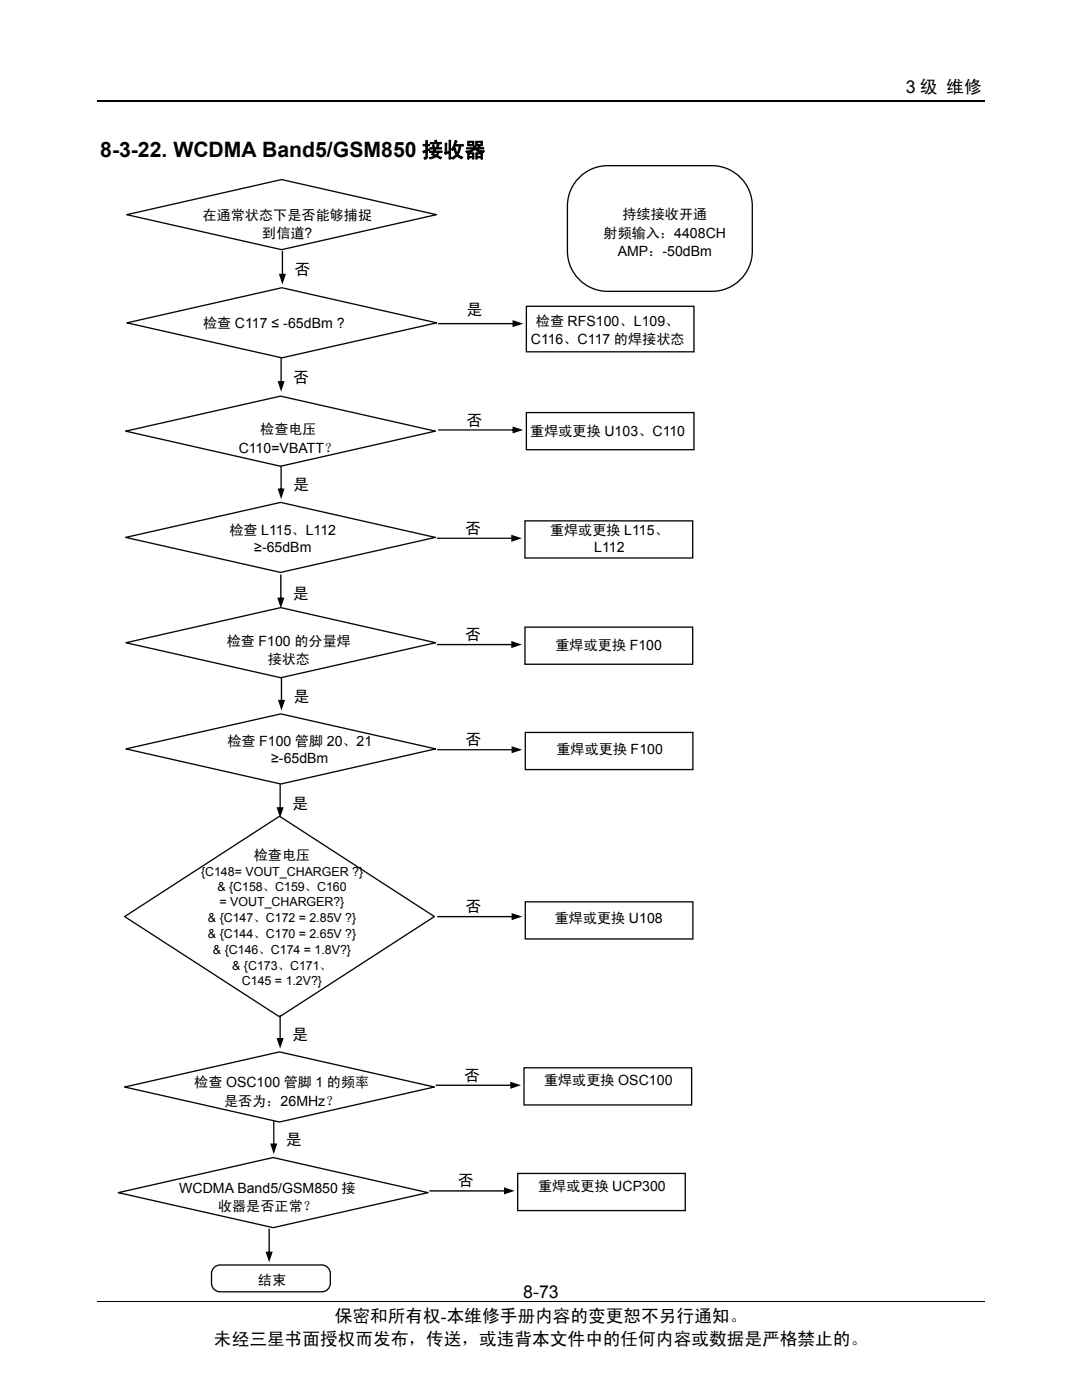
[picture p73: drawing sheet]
<svg xmlns="http://www.w3.org/2000/svg" width="216mm" height="279mm" viewBox="0 0 216 279" stroke-linecap="round" stroke-linejoin="round" font-family="sans-serif">
<defs><g id="words">
<text font-size="4.2" x="20" y="31.4">8-3-22. WCDMA Band5/GSM850 接收器</text>
<g font-size="3.5">
<text x="180.7" y="18.6">3 级 维修</text>
<text x="66.8" y="263.8">保密和所有权-本维修手册内容的变更恕不另行通知。</text>
<text x="104.4" y="259">8-73</text>
<text x="42.7" y="268.4">未经三星书面授权而发布，传送，或违背本文件中的任何内容或数据是严格禁止的。</text>
</g>
<g font-size="3.2">
<text x="58.8" y="55">否</text>
<text x="93.1" y="62.9">是</text>
<text x="58.5" y="76.3">否</text>
<text x="93.1" y="84.9">否</text>
<text x="58.5" y="97.8">是</text>
<text x="92.8" y="106.5">否</text>
<text x="58.5" y="119.6">是</text>
<text x="92.8" y="127.7">否</text>
<text x="58.6" y="140">是</text>
<text x="92.9" y="148.7">否</text>
<text x="58.3" y="161.4">是</text>
<text x="92.9" y="182">否</text>
<text x="58.3" y="207.5">是</text>
<text x="92.6" y="215.7">否</text>
<text x="57" y="228.5">是</text>
<text x="91.3" y="236.7">否</text>
</g>
<g font-size="2.8">
<text x="40.4" y="43.9">在通常状态下是否能够捕捉</text>
<text x="52.3" y="47.5">到信道?</text>
<text x="120.4" y="47.5">射频输入：4408CH</text>
<text x="124.2" y="43.8">持续接收开通</text>
<text x="123.3" y="51.1">AMP：-50dBm</text>
<text x="40.5" y="65.5">检查 C117 ≤ -65dBm ?</text>
<text x="106.9" y="65.1">检查 RFS100、L109、</text>
<text x="105.9" y="68.7">C116、C117 的焊接状态</text>
<text x="51.9" y="86.7">检查电压</text>
<text x="105.8" y="87.1">重焊或更换 U103、C110</text>
<text x="47.6" y="90.4">C110=VBATT？</text>
<text x="45.8" y="106.7">检查 L115、L112</text>
<text x="109.7" y="106.8">重焊或更换 L115、</text>
<text x="50.7" y="110.2">≥-65dBm</text>
<text x="118.6" y="110.3">L112</text>
<text x="45.3" y="128.9">检查 F100 的分量焊</text>
<text x="110.8" y="129.8">重焊或更换 F100</text>
<text x="53.4" y="132.6">接状态</text>
<text x="45.4" y="148.9">检查 F100 管脚 20、21</text>
<text x="54.1" y="152.4">≥-65dBm</text>
<text x="111" y="150.4">重焊或更换 F100</text>
<text x="50.7" y="171.7">检查电压</text>
<text x="110.7" y="184.1">重焊或更换 U108</text>
<text x="38.8" y="217">检查 OSC100 管脚 1 的频率</text>
<text x="44.7" y="220.6">是否为：26MHz？</text>
<text x="108.6" y="216.6">重焊或更换 OSC100</text>
<text x="35.8" y="238">WCDMA Band5/GSM850 接</text>
<text x="107.4" y="237.6">重焊或更换 UCP300</text>
<text x="43.5" y="241.7">收器是否正常？</text>
<text x="51.5" y="256.5">结束</text>
</g>
<g font-size="2.5">
<text x="40.1" y="174.9">{C148= VOUT_CHARGER ?}</text>
<text x="43.4" y="177.9">&amp; {C158、C159、C160</text>
<text x="41.5" y="183.9">&amp; {C147、C172 = 2.85V ?}</text>
<text x="43.8" y="180.9">= VOUT_CHARGER?}</text>
<text x="41.5" y="187.1">&amp; {C144、C170 = 2.65V ?}</text>
<text x="42.5" y="190.3">&amp; {C146、C174 = 1.8V?}</text>
<text x="46.3" y="193.5">&amp; {C173、C171、</text>
<text x="48.3" y="196.6">C145 = 1.2V?}</text>
</g>
</g></defs>
<path d="M19.5 20.1h177" fill="none" stroke="#000" stroke-width=".25"/>
<path d="M19.5 259.8h177" fill="none" stroke="#000" stroke-width=".2"/>
<path d="M25.1 128.3l30.9-7 30.9 7-30.9 7z" fill="none" stroke="#040503" stroke-width=".26"/>
<path d="M87.2 149.5h15.2l.2 .1-.2 .2h-15.1zM102.1 148.9l2.1 .7-2.1 .7z" fill="#040503"/>
<path d="M104.8 146.2h33.5v7.4h-33.5zM42.7 253l.8-.5h.4h20.3a1.72 1.72 0 0 1 1.7 1.7 3.3 3.3 0 0 1-.5 3.1l-.7 .4-.5 .1h-20.3a1.71 1.71 0 0 1-1.7-1.7 3.3 3.3 0 0 1 .5-3.1z" fill="none" stroke="#040503" stroke-width=".26"/>
<path d="M56.1 135.1l.2 .1v4.8l-.1 .2-.2-.2zM55.5 139.7h1.4l-.7 2.1z" fill="#040503"/>
<path d="M25.1 149.5l30.9-7 30.9 7-30.9 7z" fill="none" stroke="#040503" stroke-width=".26"/>
<path d="M87.2 182.8h15.2l.2 .1-.2 .2h-15.1zM102.1 182.2l2.1 .7-2.1 .7z" fill="#040503"/>
<path d="M104.8 180h33.5v7.4h-33.5z" fill="none" stroke="#040503" stroke-width=".26"/>
<path d="M53.6 245.2l.2 .1v4.8l-.1 .2-.1-.2zM53 249.8h1.4l-.7 2.1z" fill="#040503"/>
<path d="M24.9 182.9l30.9-20 30.9 20-30.9 20z" fill="none" stroke="#040503" stroke-width=".26"/>
<path d="M87 216.5h15.2l.1 .1-.1 .1h-15.2zM101.8 215.9l2.1 .7-2.1 .7z" fill="#040503"/>
<path d="M104.6 213.1h33.4v7.4h-33.4z" fill="none" stroke="#040503" stroke-width=".26"/>
<g fill="#040503">
<path d="M55.8 156.5l.2 .1v4.8l-.1 .2-.1-.2zM55.2 161.1h1.4l-.7 2.1z"/>
<path d="M55.8 202.6h.2v4.9l-.1 .1-.1-.1zM55.2 207.2h1.4l-.7 2.1z"/>
</g>
<path d="M24.9 216.9l30.9-7 30.9 7-30.9 7z" fill="none" stroke="#040503" stroke-width=".26"/>
<path d="M87.4 64.5h15.2l.2 .1-.2 .1h-15.1zM102.3 63.9l2.1 .7-2.1 .7z" fill="#040503"/>
<path d="M105 61.1h33.5v9.1h-33.5z" fill="none" stroke="#040503" stroke-width=".26"/>
<path d="M56.3 50.1l.2 .1v4.8l-.2 .1-.1-.1zM55.6 54.7h1.5l-.8 2.1z" fill="#040503"/>
<path d="M25.3 64.4l30.9-7 30.9 7-30.9 7z" fill="none" stroke="#040503" stroke-width=".26"/>
<path d="M87.4 85.7h15.2l.2 .1-.2 .1h-15.1zM102.3 85.1l2.1 .7-2.1 .7z" fill="#040503"/>
<path d="M25.1 86l30.9-6.9 30.9 6.9-30.9 7zM105 82.3h33.5v7.4h-33.5z" fill="none" stroke="#040503" stroke-width=".26"/>
<path d="M87.2 107.3h15.2l.1 .1-.1 .1h-15.2zM102 106.7l2.1 .7-2.1 .7z" fill="#040503"/>
<path d="M104.8 103.9h33.4v7.5h-33.4z" fill="none" stroke="#040503" stroke-width=".26"/>
<g fill="#040503">
<path d="M56 71.5l.2 .1v4.8l-.1 .1-.1-.1zM55.4 76.1h1.4l-.7 2.1z"/>
<path d="M56 92.9l.2 .1v4.8l-.1 .2-.1-.2zM55.4 97.5h1.4l-.7 2.1z"/>
</g>
<path d="M25.1 107.3l30.9-7 30.9 7-30.9 6.9z" fill="none" stroke="#040503" stroke-width=".26"/>
<path d="M87.2 128.5h15.2l.1 .1-.1 .2h-15.2zM102 127.9l2.1 .7-2.1 .7z" fill="#040503"/>
<path d="M104.8 125.2h33.4v7.4h-33.4z" fill="none" stroke="#040503" stroke-width=".26"/>
<g fill="#040503">
<path d="M55.9 114.7l.3 .1v4.8l-.2 .2-.1-.2zM55.3 119.3h1.4l-.7 2.1z"/>
<path d="M85.7 237.6l15.2-.1 .1 .2-.1 .1h-15.1zM100.6 237l2.1 .7-2.1 .7z"/>
</g>
<path d="M103.3 234.2h33.4v7.4h-33.4z" fill="none" stroke="#040503" stroke-width=".26"/>
<path d="M54.5 223.6l.3 .1v4.9l-.2 .1-.1-.1zM53.9 228.2h1.4l-.7 2.1z" fill="#040503"/>
<path d="M115.6 35.4a8 8 0 0 1 5.7-2.3h20.7a8.1 8.1 0 0 1 8.1 8v9a8.1 8.1 0 0 1-8.1 8h-20.7a8 8 0 0 1-8.1-8v-9a8.1 8.1 0 0 1 2.4-5.7zM25.3 42.8l30.9-7 30.9 7-30.9 7zM23.6 238l30.9-7 30.9 7-30.9 7z" fill="none" stroke="#040503" stroke-width=".26"/>
<use href="#words"/>
</svg>
